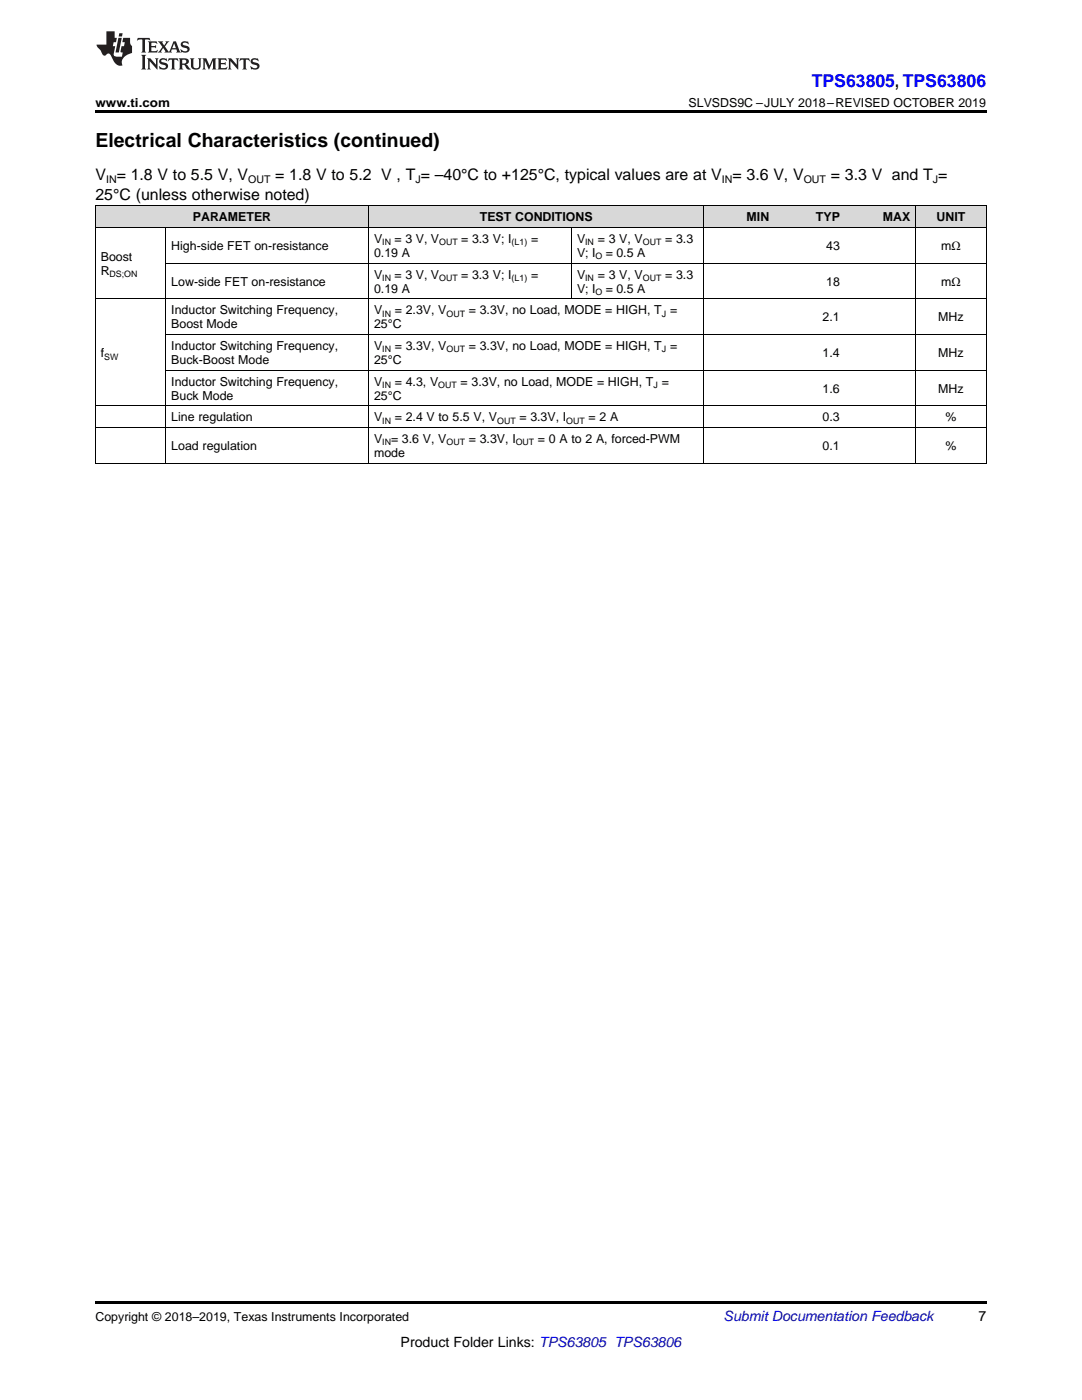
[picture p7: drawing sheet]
<svg xmlns="http://www.w3.org/2000/svg" width="216mm" height="279mm" viewBox="0 0 216 279" stroke-linecap="round" stroke-linejoin="round" font-family="sans-serif">
<defs><g id="words">
<text font-size="3.9" x="19" y="29.3">Electrical Characteristics (continued)</text>
<text font-size="3.5" fill="#00f" x="162" y="17.3">TPS63805, TPS63806</text>
<g font-size="3.2">
<text x="19" y="36">V = 1.8 V to 5.5 V, V</text>
<text x="54.9" y="36">= 1.8 V to 5.2 V , T = –40°C to +125°C, typical values are at V = 3.6 V, V</text>
<text x="165.8" y="36">= 3.3 V and T =</text>
<text x="19" y="39.9">25°C (unless otherwise noted)</text>
</g>
<text font-size="2.8" fill="#0000c8" x="144.4" y="263.6">Submit Documentation Feedback</text>
<g font-size="2.8">
<text x="195.3" y="263.6">7</text>
<text x="79.9" y="268.9">Product Folder Links: TPS63805 TPS63806</text>
</g>
<g font-size="2.5">
<text x="19" y="21.4">www.ti.com</text>
<text x="137.4" y="21.4">SLVSDS9C –JULY 2018–REVISED OCTOBER 2019</text>
<text x="38.5" y="44.2">PARAMETER</text>
<text x="95.7" y="44.2">TEST CONDITIONS</text>
<text x="149" y="44.2">MIN</text>
<text x="162.8" y="44.2">TYP</text>
<text x="176.2" y="44.2">MAX</text>
<text x="186.9" y="44.2">UNIT</text>
<text x="20.1" y="52">Boost</text>
<text x="34.2" y="49.9">High-side FET on-resistance</text>
<text x="74.6" y="48.5">V</text>
<text x="74.6" y="51.3">0.19 A</text>
<text x="78.7" y="48.5">= 3 V, V</text>
<text x="92" y="48.5">= 3.3 V; I</text>
<text x="106" y="48.5">=</text>
<text x="115.1" y="48.5">V</text>
<text x="115.1" y="51.3">V; I</text>
<text x="119.3" y="48.5">= 3 V, V</text>
<text x="120.9" y="51.3">= 0.5 A</text>
<text x="132.7" y="48.5">= 3.3</text>
<text x="164.9" y="49.9">43</text>
<text x="187.8" y="49.9">mΩ</text>
<text x="20.1" y="54.9">R</text>
<text x="34.2" y="57">Low-side FET on-resistance</text>
<text x="74.6" y="55.6">V</text>
<text x="74.6" y="58.4">0.19 A</text>
<text x="78.7" y="55.6">= 3 V, V</text>
<text x="92" y="55.6">= 3.3 V; I</text>
<text x="106" y="55.6">=</text>
<text x="115.1" y="55.6">V</text>
<text x="115.1" y="58.4">V; I</text>
<text x="119.3" y="55.6">= 3 V, V</text>
<text x="120.9" y="58.4">= 0.5 A</text>
<text x="132.7" y="55.6">= 3.3</text>
<text x="164.9" y="57">18</text>
<text x="187.8" y="57">mΩ</text>
<text x="34.2" y="62.7">Inductor Switching Frequency,</text>
<text x="34.2" y="65.5">Boost Mode</text>
<text x="74.6" y="62.7">V</text>
<text x="74.6" y="65.5">25°C</text>
<text x="78.8" y="62.7">= 2.3V, V</text>
<text x="93.6" y="62.7">= 3.3V, no Load, MODE = HIGH, T =</text>
<text x="164.1" y="64.1">2.1</text>
<text x="187.2" y="64.1">MHz</text>
<text x="20.1" y="71.3">f</text>
<text x="34.2" y="69.8">Inductor Switching Frequency,</text>
<text x="74.6" y="69.8">V</text>
<text x="78.8" y="69.8">= 3.3V, V</text>
<text x="93.6" y="69.8">= 3.3V, no Load, MODE = HIGH, T =</text>
<text x="164.1" y="71.3">1.4</text>
<text x="187.2" y="71.3">MHz</text>
<text x="34.2" y="72.7">Buck-Boost Mode</text>
<text x="34.2" y="77">Inductor Switching Frequency,</text>
<text x="74.6" y="72.7">25°C</text>
<text x="74.6" y="77">V</text>
<text x="78.8" y="77">= 4.3, V</text>
<text x="91.9" y="77">= 3.3V, no Load, MODE = HIGH, T =</text>
<text x="34.2" y="79.8">Buck Mode</text>
<text x="74.6" y="79.8">25°C</text>
<text x="164.1" y="78.4">1.6</text>
<text x="187.2" y="78.4">MHz</text>
<text x="34.2" y="84.1">Line regulation</text>
<text x="34.2" y="89.8">Load regulation</text>
<text x="74.6" y="84.1">V</text>
<text x="74.6" y="88.4">V</text>
<text x="78" y="88.4">= 3.6 V, V</text>
<text x="78.8" y="84.1">= 2.4 V to 5.5 V, V</text>
<text x="93.6" y="88.4">= 3.3V, I</text>
<text x="103.6" y="84.1">= 3.3V, I</text>
<text x="107.3" y="88.4">= 0 A to 2 A, forced-PWM</text>
<text x="117.4" y="84.1">= 2 A</text>
<text x="164.1" y="84.1">0.3</text>
<text x="164.1" y="89.8">0.1</text>
<text x="188.7" y="84.1">%</text>
<text x="188.7" y="89.8">%</text>
<text x="74.6" y="91.2">mode</text>
<text x="19" y="263.6">Copyright © 2018–2019, Texas Instruments Incorporated</text>
</g>
<g font-size="2.1">
<text x="21.2" y="36.6">IN</text>
<text x="49.5" y="36.6">OUT</text>
<text x="82.9" y="36.6">J</text>
<text x="144" y="36.6">IN</text>
<text x="160.4" y="36.6">OUT</text>
<text x="186.1" y="36.6">J</text>
</g>
<g font-size="1.8">
<text x="76.3" y="49">IN</text>
<text x="87.6" y="49">OUT</text>
<text x="102.1" y="49">(L1)</text>
<text x="116.8" y="49">IN</text>
<text x="118.8" y="51.8">O</text>
<text x="128.3" y="49">OUT</text>
<text x="21.9" y="55.4">DS;ON</text>
<text x="76.3" y="56.1">IN</text>
<text x="87.6" y="56.1">OUT</text>
<text x="102.1" y="56.1">(L1)</text>
<text x="116.8" y="56.1">IN</text>
<text x="118.8" y="58.9">O</text>
<text x="128.3" y="56.1">OUT</text>
<text x="76.3" y="63.2">IN</text>
<text x="89.1" y="63.2">OUT</text>
<text x="132.1" y="63.2">J</text>
<text x="20.8" y="71.8">SW</text>
<text x="76.3" y="70.3">IN</text>
<text x="89.1" y="70.3">OUT</text>
<text x="132.1" y="70.3">J</text>
<text x="76.3" y="77.5">IN</text>
<text x="87.5" y="77.5">OUT</text>
<text x="130.4" y="77.5">J</text>
<text x="76.3" y="84.6">IN</text>
<text x="76.3" y="88.9">IN</text>
<text x="89.1" y="88.9">OUT</text>
<text x="99.2" y="84.6">OUT</text>
<text x="102.9" y="88.9">OUT</text>
<text x="113" y="84.6">OUT</text>
</g>
</g></defs>
<g fill="#d8d8d8">
<path d="M19 41.1h14.1v4.3h-14.1z"/>
<path d="M33.1 41.1h40.5v4.3h-40.5z"/>
<path d="M73.6 41.1h40.5v4.3h-40.5z"/>
<path d="M114.1 41.1h26.4v4.3h-26.4z"/>
<path d="M140.5 41.1h14.1v4.3h-14.1z"/>
<path d="M154.6 41.1h14.1v4.3h-14.1z"/>
<path d="M168.7 41.1h14v4.3h-14z"/>
<path d="M182.7 41.1h14.1v4.3h-14.1z"/>
</g>
<path d="M19 22h177.8v.5h-177.8zM19 259.7h177.8v.5h-177.8z" fill="#000"/>
<g fill="none" stroke="#000" stroke-width=".2">
<path d="M19 59.6h177.8M19 45.4h177.8M19 41.1h177.8M19.1 41.1v51.4M33.1 45.4v47.1M33.1 52.5h163.7M73.5 41.1v51.4M114 45.4v14.3M140.5 41.1v51.4M182.7 41.1v51.4M196.8 41.1v51.4M33.1 73.9h163.7"/>
<path d="M33.1 66.8h163.7M19 92.4h177.8M19 85.3h177.8M19 81h177.8"/>
</g>
<g fill="#231f20">
<path d="M27.5 7.6l-.1 .5 .4-.2h.6v.1v2.1l-.2 .4h1l-.3-.4v-2.1l.1-.1h.5l.5 .2-.2-.5zM29.5 8.3l.2 .3v1.5l-.2 .4h1.8l.2-.6a1.04 1.04 0 0 1-1.3 .2v-.7h.6l.3 .2v-.6l-.3 .2h-.6v-.6l.8-.1 .4 .3-.2-.5zM31.5 8.3l.9 1.1-.9 1.1h.8l-.2-.2 .5-.7 .4 .7-.2 .2h1.5l-.1-.2 .1-.4h.9l.1 .4-.2 .2h1l-.3-.3-.7-1.9h-.5l-.9 2-.8-1 .9-1h-.8l.1 .3-.3 .5-.4-.6 .2-.2zM34.7 8.6l.4 1h-.7zM36.3 8.4a.63 .63 0 0 0-.2 .7 .63 .63 0 0 0 .6 .4l.6 .2 .1 .2a.75 .75 0 0 1-.7 .4 .75 .75 0 0 1-.6-.5l.1 .7 .1-.1a1.11 1.11 0 0 0 1.5-.6 1.13 1.13 0 0 0-1.2-.8l-.1-.4a1.04 1.04 0 0 1 1.2 .2l-.2-.5-.1 .1-.5-.2zM28.2 10.9l.2 .4v2.2l-.2 .4h1l-.3-.4v-2.2l.3-.4zM29.3 11.6l.3 .4v1.5l-.3 .4h.8l-.2-.4v-1.3l1.5 1.7v-1.9l.2-.4h-.7l.2 .4v.9l-1.1-1.3zM32 11.8a.62 .62 0 0 0-.2 .7 .62 .62 0 0 0 .6 .4l.6 .1 .1 .3a.76 .76 0 0 1-.7 .3 .76 .76 0 0 1-.6-.4l.1 .7 .1-.1a1.11 1.11 0 0 0 1.5-.6 1.13 1.13 0 0 0-1.2-.8l-.1-.4a1.04 1.04 0 0 1 1.2 .2l-.2-.6-.1 .1-.5-.1zM33.7 11.6l-.2 .6a.61 .61 0 0 1 .8-.3v1.6l-.2 .4h.9l-.2-.4v-1.6a.63 .63 0 0 1 .8 .3l-.2-.6zM35.6 11.6l.3 .4v1.5l-.3 .4h1l-.2-.2v-.8l.5 .2a.76 .76 0 0 0 1.2 .7l-1-1a.58 .58 0 0 0 .6-.5 .58 .58 0 0 0-.5-.6zM36.4 11.9h.1a.45 .45 0 0 1 .5 .1 .45 .45 0 0 1 .1 .5l-.7 .2zM37.9 11.6l.2 .2a2.17 2.17 0 0 0 .3 1.9 .99 .99 0 0 0 1.6-.6v-1.1l.2-.4h-.7l.2 .2a1.92 1.92 0 0 1-.2 1.8 .6 .6 0 0 1-.9-.5v-1.1l.2-.4zM40.4 11.6l.2 .4v1.5l-.2 .4h.7l-.2-.4v-1.4l.8 1.8 .8-1.8v1.4l-.2 .4h.9l-.2-.4v-1.5l.2-.4h-.8l-.6 1.5-.6-1.5zM43.4 11.6l.2 .4v1.5l-.2 .4h1.8l.2-.6a1.04 1.04 0 0 1-1.3 .1v-.6h.5l.4 .2v-.6l-.4 .2h-.5v-.7h.8l.3 .3-.1-.6zM45.5 11.6l.2 .4v1.5l-.2 .4h.7l-.2-.4v-1.3l1.5 1.7v-1.9l.2-.4h-.7l.2 .4v.9l-1.1-1.3zM47.9 11.6l-.1 .6a.61 .61 0 0 1 .8-.3v1.6l-.3 .4h1l-.3-.4 .1-1.6a.63 .63 0 0 1 .7 .3l-.1-.6zM50.2 11.8a.62 .62 0 0 0-.2 .7 .62 .62 0 0 0 .6 .4l.6 .1 .2 .3a.76 .76 0 0 1-.8 .3 .76 .76 0 0 1-.6-.4l.1 .7 .2-.1a1.11 1.11 0 0 0 1.5-.6 1.13 1.13 0 0 0-1.3-.8l-.1-.4a1.04 1.04 0 0 1 1.2 .2l-.1-.6-.2 .1-.5-.1z"/>
<path d="M21.2 6.3v2.6h-1.9l.1 .4 .7 .9a.91 .91 0 0 0 1 .8 .56 .56 0 0 1 .5-.3 .56 .56 0 0 1 .5 .3l.4 .8a1.53 1.53 0 0 0 1.9 1.2 1.54 1.54 0 0 1 1-2.1l.9-.3v-1.4a1.52 1.52 0 0 1-.3-1.6h-1.4l-.2 .8h.5l-.2 .8h-.4l-.2 1v.2l.4 .1-.2 .8a1.93 1.93 0 0 1-1.6-.3l.3-1.8h-.5l.2-.8h.4l.2-.8h-.4v-1.3zM23.6 7.6l-.6 2.9h.7l.6-2.9zM23.8 6.6l-.1 .7h.6l.2-.7z"/>
</g>
<use href="#words"/>
</svg>
